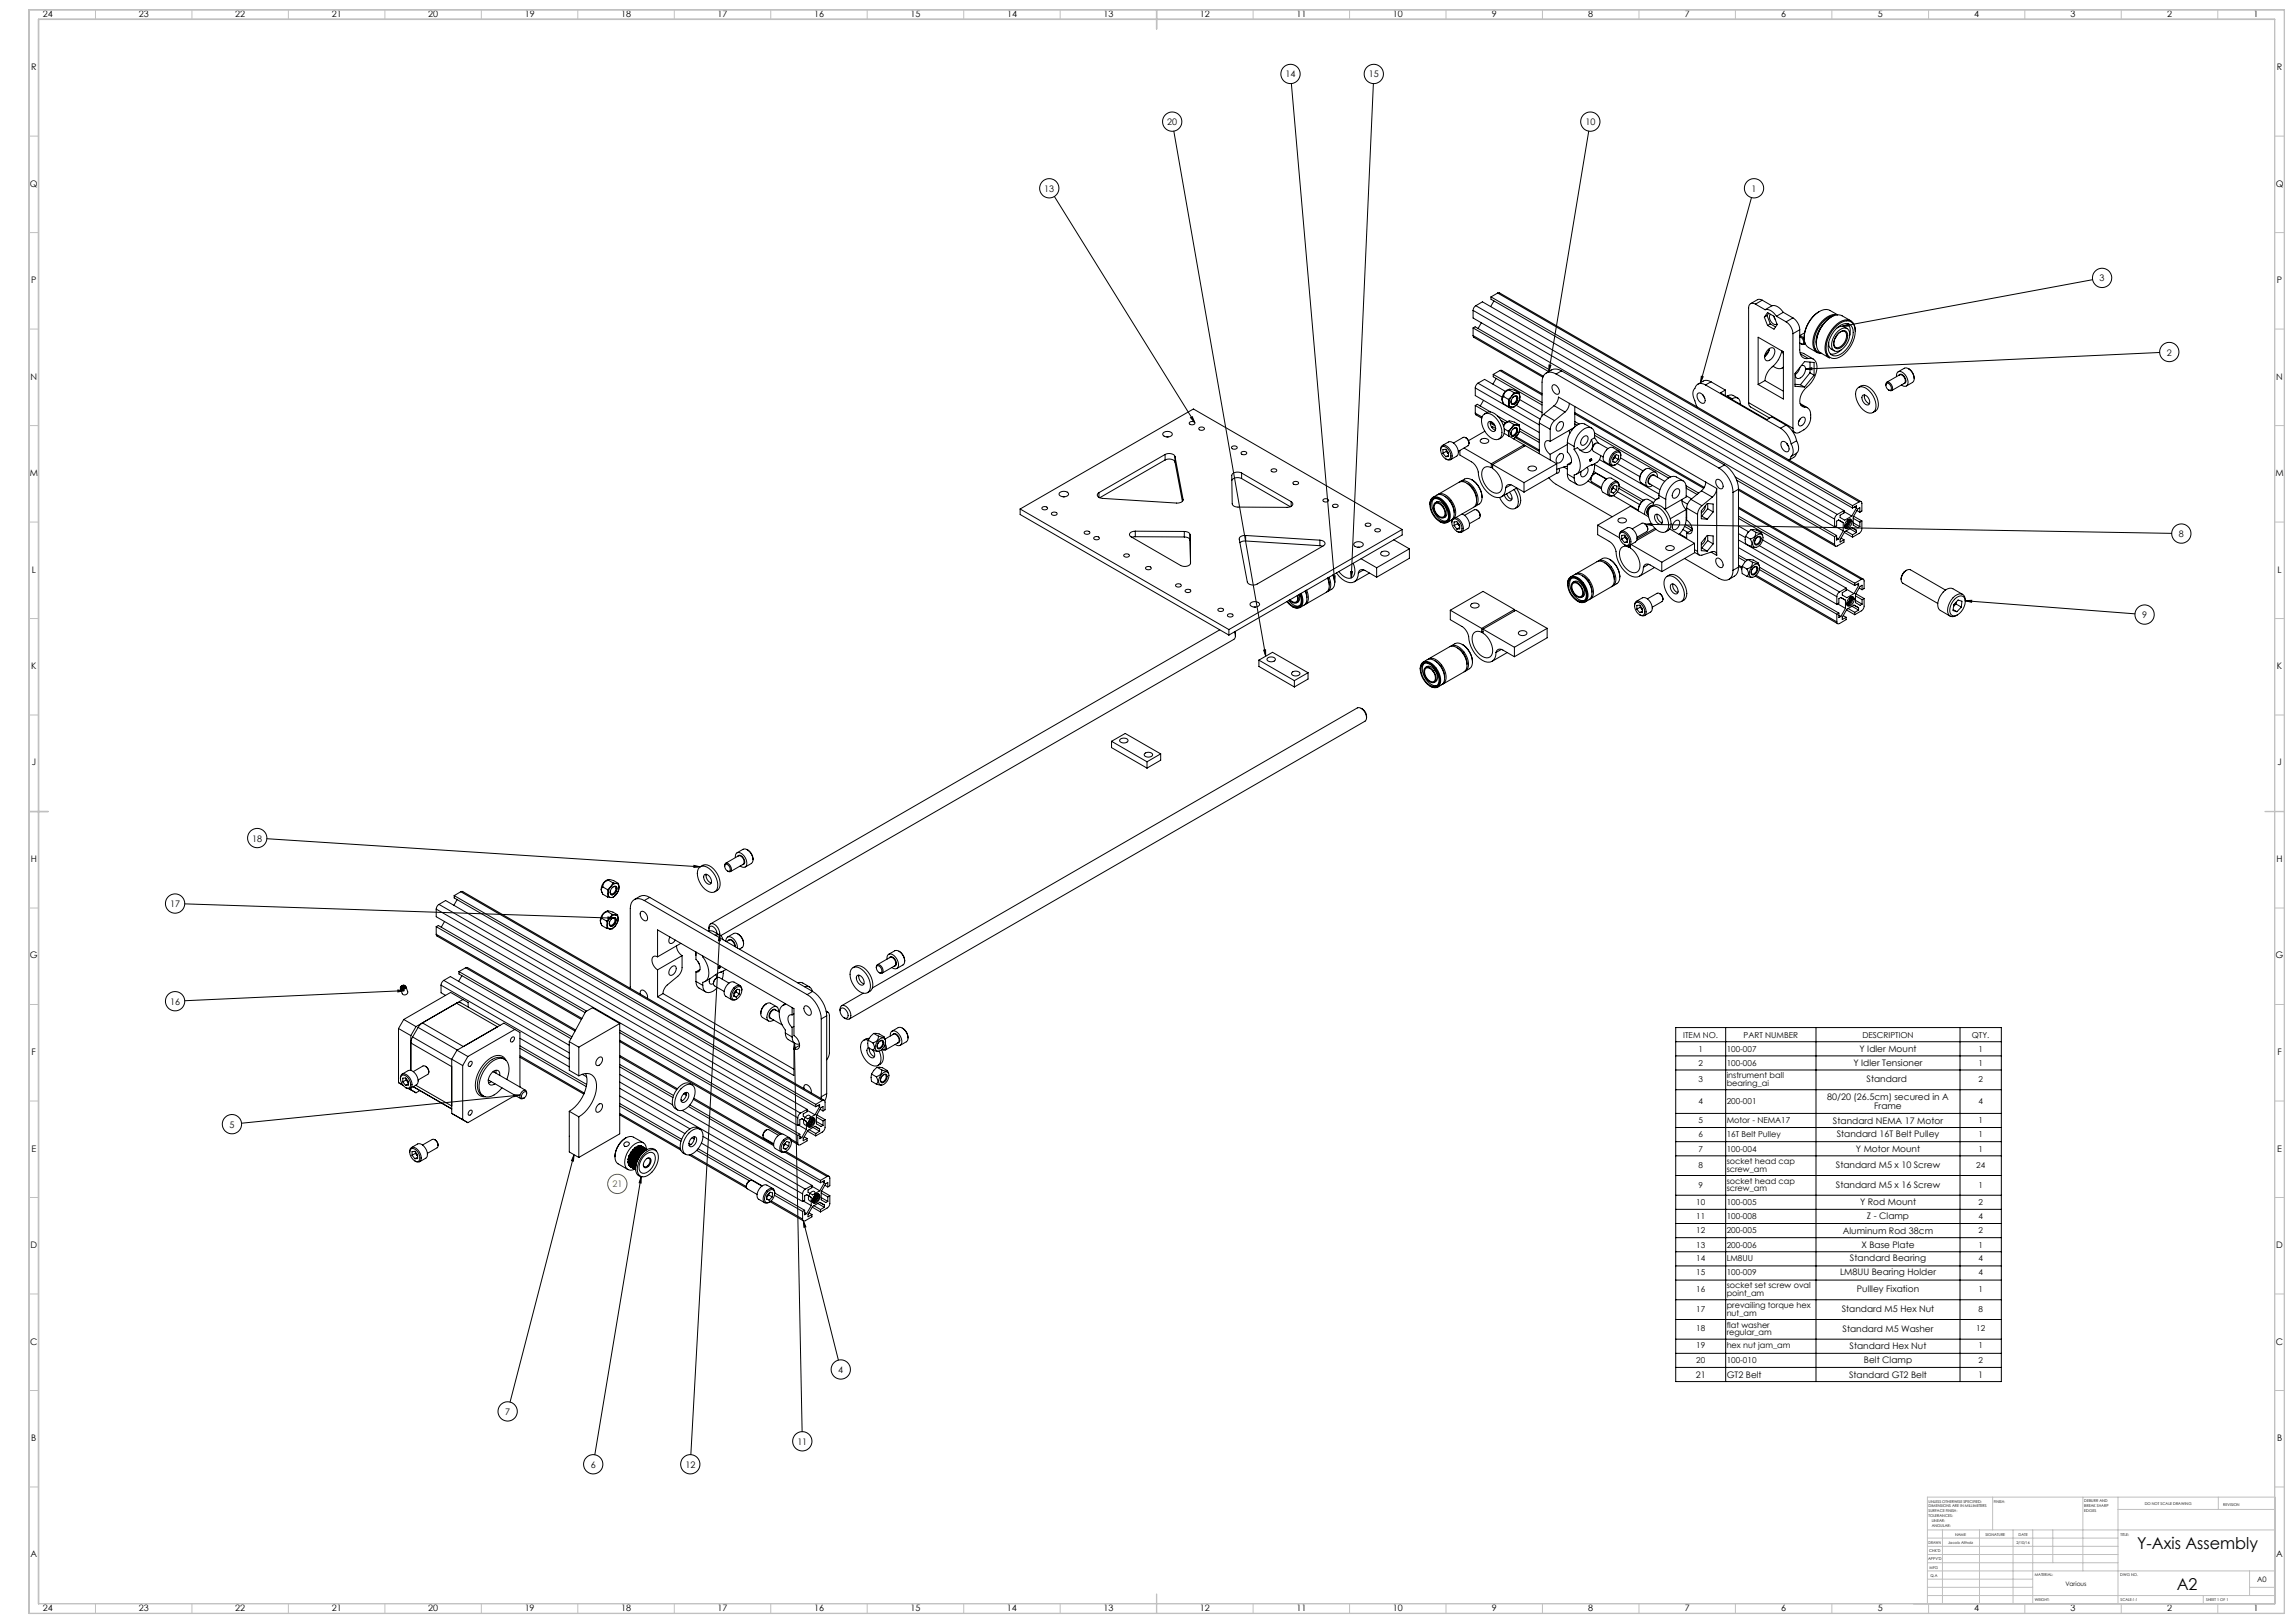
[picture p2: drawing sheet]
<svg xmlns="http://www.w3.org/2000/svg" width="1189mm" height="841mm" viewBox="0 0 1189 841" stroke-linecap="round" stroke-linejoin="round" font-family="sans-serif">
<defs><g id="words">
<g font-size="8.5">
<text x="1108" y="803">Y-Axis Assembly</text>
<text x="1128" y="824">A2</text>
</g>
<g font-size="4.7">
<text x="22" y="9">24</text>
<text x="72" y="9">23</text>
<text x="122" y="9">22</text>
<text x="172" y="9">21</text>
<text x="222" y="9">20</text>
<text x="272" y="9">19</text>
<text x="322" y="9">18</text>
<text x="372" y="9">17</text>
<text x="422" y="9">16</text>
<text x="472" y="9">15</text>
<text x="522" y="9">14</text>
<text x="572" y="9">13</text>
<text x="622" y="9">12</text>
<text x="672" y="9">11</text>
<text x="722" y="9">10</text>
<text x="773" y="9">9</text>
<text x="823" y="9">8</text>
<text x="873" y="9">7</text>
<text x="923" y="9">6</text>
<text x="973" y="9">5</text>
<text x="1023" y="9">4</text>
<text x="1073" y="9">3</text>
<text x="1123" y="9">2</text>
<text x="1168" y="9">1</text>
<text x="16" y="36">R</text>
<text x="666" y="40">14</text>
<text x="709" y="40">15</text>
<text x="1180" y="36">R</text>
<text x="605" y="65">20</text>
<text x="822" y="65">10</text>
<text x="16" y="97">Q</text>
<text x="541" y="99">13</text>
<text x="908" y="99">1</text>
<text x="1179" y="97">Q</text>
<text x="16" y="147">P</text>
<text x="1088" y="146">3</text>
<text x="1180" y="147">P</text>
<text x="1123" y="184">2</text>
<text x="16" y="197">N</text>
<text x="1180" y="197">N</text>
<text x="15" y="247">M</text>
<text x="1179" y="247">M</text>
<text x="1129" y="278">8</text>
<text x="16" y="297">L</text>
<text x="1180" y="297">L</text>
<text x="1110" y="320">9</text>
<text x="16" y="347">K</text>
<text x="1180" y="347">K</text>
<text x="16" y="397">J</text>
<text x="1180" y="397">J</text>
<text x="131" y="436">18</text>
<text x="16" y="447">H</text>
<text x="1180" y="447">H</text>
<text x="88" y="470">17</text>
<text x="16" y="497">G</text>
<text x="1179" y="497">G</text>
<text x="88" y="521">16</text>
<text x="964" y="545">Y Idler Mount</text>
<text x="16" y="547">F</text>
<text x="1180" y="547">F</text>
<text x="961" y="552">Y Idler Tensioner</text>
<text x="967" y="561">Standard</text>
<text x="947" y="570">80/20 (26.5cm) secured in A</text>
<text x="971" y="575">Frame</text>
<text x="119" y="584">5</text>
<text x="950" y="582">Standard NEMA 17 Motor</text>
<text x="952" y="589">Standard 16T Belt Pulley</text>
<text x="16" y="597">E</text>
<text x="962" y="597">Y Motor Mount</text>
<text x="1180" y="597">E</text>
<text x="952" y="605">Standard M5 x 10 Screw</text>
<text x="952" y="615">Standard M5 x 16 Screw</text>
<text x="964" y="625">Y Rod Mount</text>
<text x="968" y="632">Z - Clamp</text>
<text x="955" y="639">Aluminum Rod 38cm</text>
<text x="16" y="647">D</text>
<text x="965" y="647">X Base Plate</text>
<text x="1180" y="647">D</text>
<text x="959" y="654">Standard Bearing</text>
<text x="954" y="661">LM8UU Bearing Holder</text>
<text x="962" y="670">Pullley Fixation</text>
<text x="955" y="680">Standard M5 Hex Nut</text>
<text x="955" y="690">Standard M5 Washer</text>
<text x="16" y="697">C</text>
<text x="959" y="699">Standard Hex Nut</text>
<text x="1180" y="697">C</text>
<text x="966" y="706">Belt Clamp</text>
<text x="435" y="711">4</text>
<text x="879" y="714">21</text>
<text x="895" y="714">GT2 Belt</text>
<text x="958" y="714">Standard GT2 Belt</text>
<text x="1025" y="714">1</text>
<text x="262" y="733">7</text>
<text x="16" y="747">B</text>
<text x="413" y="749">11</text>
<text x="1180" y="747">B</text>
<text x="306" y="761">6</text>
<text x="355" y="761">12</text>
<text x="16" y="807">A</text>
<text x="1180" y="807">A</text>
<text x="22" y="835">24</text>
<text x="72" y="835">23</text>
<text x="122" y="835">22</text>
<text x="172" y="835">21</text>
<text x="222" y="835">20</text>
<text x="272" y="835">19</text>
<text x="322" y="835">18</text>
<text x="372" y="835">17</text>
<text x="422" y="835">16</text>
<text x="472" y="835">15</text>
<text x="522" y="835">14</text>
<text x="572" y="835">13</text>
<text x="622" y="835">12</text>
<text x="672" y="835">11</text>
<text x="722" y="835">10</text>
<text x="773" y="835">9</text>
<text x="823" y="835">8</text>
<text x="873" y="835">7</text>
<text x="923" y="835">6</text>
<text x="973" y="835">5</text>
<text x="1023" y="835">4</text>
<text x="1073" y="835">3</text>
<text x="1123" y="835">2</text>
<text x="1168" y="835">1</text>
</g>
<text font-size="4.7" fill="#808000" x="317" y="615">21</text>
<g font-size="4.2">
<text x="872" y="538">ITEM NO.</text>
<text x="904" y="538">PART NUMBER</text>
<text x="965" y="538">DESCRIPTION</text>
<text x="1022" y="538">QTY.</text>
<text x="880" y="545">1</text>
<text x="895" y="545">100-007</text>
<text x="1025" y="545">1</text>
<text x="880" y="552">2</text>
<text x="895" y="552">100-006</text>
<text x="1025" y="552">1</text>
<text x="880" y="561">3</text>
<text x="895" y="559">instrument ball</text>
<text x="895" y="563">bearing_ai</text>
<text x="1025" y="561">2</text>
<text x="880" y="572">4</text>
<text x="895" y="572">200-001</text>
<text x="1025" y="572">4</text>
<text x="880" y="582">5</text>
<text x="895" y="582">Motor - NEMA17</text>
<text x="1025" y="582">1</text>
<text x="880" y="589">6</text>
<text x="895" y="589">16T Belt Pulley</text>
<text x="1025" y="589">1</text>
<text x="880" y="597">7</text>
<text x="895" y="597">100-004</text>
<text x="1025" y="597">1</text>
<text x="880" y="605">8</text>
<text x="895" y="603">socket head cap</text>
<text x="1024" y="605">24</text>
<text x="895" y="607">screw_am</text>
<text x="880" y="615">9</text>
<text x="895" y="613">socket head cap</text>
<text x="895" y="617">screw_am</text>
<text x="1025" y="615">1</text>
<text x="879" y="625">10</text>
<text x="895" y="625">100-005</text>
<text x="1025" y="625">2</text>
<text x="879" y="631">11</text>
<text x="895" y="631">100-008</text>
<text x="1025" y="631">4</text>
<text x="879" y="639">12</text>
<text x="895" y="639">200-005</text>
<text x="1025" y="639">2</text>
<text x="879" y="646">13</text>
<text x="895" y="646">200-006</text>
<text x="1025" y="646">1</text>
<text x="879" y="653">14</text>
<text x="895" y="653">LM8UU</text>
<text x="1025" y="653">4</text>
<text x="879" y="661">15</text>
<text x="895" y="661">100-009</text>
<text x="1025" y="661">4</text>
<text x="879" y="670">16</text>
<text x="895" y="667">socket set screw oval</text>
<text x="895" y="672">point_am</text>
<text x="1025" y="670">1</text>
<text x="895" y="678">prevailing torque hex</text>
<text x="879" y="680">17</text>
<text x="895" y="682">nut_am</text>
<text x="1025" y="680">8</text>
<text x="879" y="690">18</text>
<text x="895" y="688">flat washer</text>
<text x="1024" y="690">12</text>
<text x="895" y="692">regular_am</text>
<text x="879" y="699">19</text>
<text x="895" y="699">hex nut jam_am</text>
<text x="1025" y="699">1</text>
<text x="879" y="706">20</text>
<text x="895" y="706">100-010</text>
<text x="1025" y="706">2</text>
</g>
<text font-size="3.9" x="1170" y="820">A0</text>
<text font-size="3.2" x="1070" y="822">Various</text>
<g font-size="2">
<text x="1000" y="779">UNLESS OTHERWISE SPECIFIED:</text>
<text x="1033" y="779">FINISH:</text>
<text x="1080" y="778">DEBURR AND</text>
<text x="1112" y="780">DO NOT SCALE DRAWING</text>
<text x="1000" y="781">DIMENSIONS ARE IN MILLIMETERS</text>
<text x="1000" y="784">SURFACE FINISH:</text>
<text x="1080" y="781">BREAK SHARP</text>
<text x="1080" y="783">EDGES</text>
<text x="1152" y="780">REVISION</text>
<text x="1000" y="786">TOLERANCES:</text>
<text x="1001" y="789">LINEAR:</text>
<text x="1001" y="791">ANGULAR:</text>
<text x="1013" y="796">NAME</text>
<text x="1029" y="796">SIGNATURE</text>
<text x="1046" y="796">DATE</text>
<text x="1099" y="796">TITLE:</text>
<text x="1000" y="800">DRAWN</text>
<text x="1010" y="800">Jacob Altholz</text>
<text x="1045" y="800">2/10/16</text>
<text x="999" y="808">APPV'D</text>
<text x="1000" y="804">CHK'D</text>
<text x="1000" y="813">MFG</text>
<text x="1001" y="817">Q.A</text>
<text x="1055" y="817">MATERIAL:</text>
<text x="1099" y="817">DWG NO.</text>
<text x="1055" y="830">WEIGHT:</text>
<text x="1099" y="830">SCALE:1:1</text>
<text x="1143" y="830">SHEET 1 OF 1</text>
</g>
</g></defs>
<g fill="none" stroke="#000" stroke-width=".52">
<path d="M669 43l23 259M712 43l-12 256M608 68l48 272M823 68l-20 124M546 102l73 117M908 102l-27 96M765 158l-1 3M765 158l187 109M765 158l3-2 188 109M773 154l187 108M773 154v1l187 108M774 156l-1 3"/>
<path d="M776 152h1l188 108M776 152l188 108M776 152l-3 2M910 158a2.1 2.1 0 0 0-3-1 2.1 2.1 0 0 0-1 3v49M910 158l5 2M913 156l-2-1-4 2M913 156l-3 2M913 156l5 2M918 158a6 6 0 0 1 6 4M918 158l-3 2M1085 145l-130 24M764 174v1l36 20"/>
<path d="M764 161l187 108M764 161v4l187 108M764 170v4M764 170l39 23M764 170l1-1 39 23M764 174l36 21M768 167l-2 3M911 175l13 7v25l-13-8zM914 164l2 5M915 160a6 6 0 0 1 6 4M916 164h-2M916 164l2 4"/>
<path d="M917 162l-1 2M918 168l2 1M918 168l-2 1M918 163a3 3 0 0 0 0 3 3 3 0 0 0 3 2M919 164l1 2M919 164l2 4-2 3-3-2M919 164l-3-2-2 2M921 164l5 3M924 162l-3 2M924 162l5 3M926 167a8 8 0 0 1 3 6M929 165a8 8 0 0 1 4 6"/>
<path d="M929 173v49M929 165l-3 2M933 175a2.2 2.2 0 0 1 1 3h-1M933 174h1l1 2M933 171v10a4 4 0 0 0 4 5M933 171l-4 2M935 172l-2 2M935 178h-2M936 178h-1M943 162a17 17 0 0 0-8 13M945 168a13 13 0 0 0-4 11M948 177v3l3 2"/>
<path d="M949 164a17 17 0 0 0-8 14M951 163a15 15 0 0 0-10 18l1 1 2 1M952 171l1-2a4 4 0 0 1 6-1 4 4 0 0 1 1 6 12 12 0 0 1-10 10 6 6 0 0 1-1-9zM952 169a5 5 0 0 1 9 0 15 15 0 0 1-10 17 5 5 0 0 1-4-7l1-6zM952 174l-1 1M952 170l3-1 2 1M953 172a3 3 0 0 1 4-2 3 3 0 0 1 2 5 8 8 0 0 1-8 7 7 7 0 0 1 2-10zM953 173a2.3 2.3 0 0 1 3-1 2.3 2.3 0 0 1 1 3 5 5 0 0 1-6 5 5 5 0 0 1 2-7zM953 172a2.6 2.6 0 0 1 4 0 2.6 2.6 0 0 1 1 3 6 6 0 0 1-7 5 6 6 0 0 1 2-8zM955 169l3-1v1zM958 168l1 2v4M959 166a9 9 0 0 0-7-3 15 15 0 0 0-10 18l2 2 4 2a9 9 0 0 1-1-11 12 12 0 0 1 12-8 5 5 0 0 1 3 5"/>
<path d="M766 199l-1 2M766 199l3-2 11 6M766 199l13 7M774 194l25 15M774 194v1l25 15M775 196l-1 3M777 192h1l21 12M777 192l-3 2M777 192l22 13M803 189h1l-1 3zM805 200a2.9 2.9 0 0 1 3 1 2.9 2.9 0 0 1 0 3 3 3 0 0 1-3-4zM807 194a4 4 0 0 0-6-1 4 4 0 0 0-2 5v18"/>
<path d="M807 194l84 49M809 192a6 6 0 0 0-8 1M809 192l-2 2M809 192l85 49M882 195h1l-2 3zM884 199a4 4 0 0 0-6 3 11 11 0 0 0 2 9M884 199l39 23M887 198l-2-1a6 6 0 0 0-5 2M887 198l-3 1M887 198l7 4M915 197l-4 2M915 197l9 6"/>
<path d="M915 183v1M916 181a1.9 1.9 0 0 1 3-1 1.9 1.9 0 0 1 1 3l-2 3a1.9 1.9 0 0 1-3 0v-2zM917 182l-2 2M917 181v2l-2 2M919 190h1a4 4 0 0 0 4 0M922 186h.1M924 183v-1a20 20 0 0 1-8 10l-1 5M924 190v1M930 199h3M933 190l-1 3-1 1M933 183h2l5 3M933 183l4 3"/>
<path d="M933 199l2 2M934 189a2.3 2.3 0 0 1 2 2 2.3 2.3 0 0 1-1 2l-1 2a2 2 0 0 1-3 1 2 2 0 0 1 0-3M936 191h3v1zM937 186a4 4 0 0 1 4 1 4 4 0 0 1 1 5 20 20 0 0 1-8 11l-1 4a3 3 0 0 0 2 4M938 188v5M938 193l-5 6M938 193l2 1M940 194v-6l-5-1-5 7v6l5 1M940 194l-5 7M942 183l-5-3a9 9 0 0 1 0-11 12 12 0 0 1 11-8l4 2a11 11 0 0 0-11 8 9 9 0 0 0 1 12h2M951 180h.1M954 181l-3 2h-2"/>
<path d="M977 200l1-1a2.5 2.5 0 0 1 3 0 2.5 2.5 0 0 1-1 3h-1M978 199a2.1 2.1 0 0 1 2 1 2.1 2.1 0 0 1-1 2l-1-1-1-1zM978 198l7-4a2.9 2.9 0 0 1 2 5l-7 3M983 195a2 2 0 0 1 1-3 2 2 0 0 1 3 1 4 4 0 0 1 0 7h-2M984 193l3-2a5 5 0 0 1 4 7l-3 2M984 194a2.5 2.5 0 0 1 3 1 2.5 2.5 0 0 1 1 2l-1 2M989 191l2 2 1 3M1119 183l-183 8M616 219a1.3 1.3 0 0 1 2-1 1.3 1.3 0 0 1 1 2h-2zM617 216h1l1 3zM765 214v1l3 2M765 201v4l33 19"/>
<path d="M765 210v4M765 210l6 4M765 210l1-1 7 4M765 201l33 19M765 214l3 2M769 215a5 5 0 0 1 8 3 7 7 0 0 1 0 10 9 9 0 0 1-9-11zM769 207l-2 3M769 215a6 6 0 0 1 9 3 6 6 0 0 1-1 9M771 219a3 3 0 0 1 4 1 3 3 0 0 1 0 3 3 3 0 0 1-4-4zM772 219l3 2M772 219l2 1M772 218l1 3 2 2"/>
<path d="M776 216l5 2M778 218l2 1M779 206v1v2l3 2M779 206l3 1M782 207v2M782 211h2M782 209v1l2 1M782 209v2M782 218l-2 2-1 1M782 218l3 1 2 1M782 218l3 2M782 202a3 3 0 0 0-3 4"/>
<path d="M782 202h3l3 2M782 202l3 1M782 218l-1 1-2 2M783 202a5 5 0 0 0-4 6M784 205l-2 2M784 205l-2 4M784 206l1-1a2 2 0 0 1 1 3 2 2 0 0 1-3 1v-2M784 206l2-1a2.3 2.3 0 0 1 0 3 2.3 2.3 0 0 1-3 1v-1zM785 220h1M785 220l-2 2M785 203l1 1M785 203l-1 2"/>
<path d="M786 210l12 7M786 205a2.9 2.9 0 0 1-2 4M786 204l-2 1M786 204h1l1 2M786 209l-2 2M786 209l-1 2h-1M788 204v2M788 204h-2M788 207l11 7M788 206l-2 3M798 219l5 3M798 219v16"/>
<path d="M800 215l-2 2v2M800 215l6 3M805 210l-5 5M805 210l6 3M806 218l-2 2-1 2M808 219l1-1a2.8 2.8 0 0 1 1 4 2.8 2.8 0 0 1-3 1 2.6 2.6 0 0 1 1-4zM811 213l-5 5M813 209v2l-2 2M813 209l-5-3-1 2-2 2M813 209l77 44M816 214l67 39M816 211v10"/>
<path d="M816 218l2 2M816 220h1M880 204a3 3 0 0 1 3 1 3 3 0 0 1 0 4 4 4 0 0 1-3-5zM883 205l1 1M894 202l-2 2 24 13 2-1 8 4M894 202v3M895 205h2l4 1M895 205h.1M895 205l3 2M898 207a2.6 2.6 0 0 1 3-1 2.6 2.6 0 0 1 1 3M898 207h-1M906 209l1 2 10 6"/>
<path d="M906 209l23 13M932 218h.1M933 209l4 2M933 217l-1 1M933 217l2-1a2.6 2.6 0 0 1 0 3 2.6 2.6 0 0 1-2 2l-1-2zM933 210l2 1M935 211a4 4 0 0 1 3 6 9 9 0 0 1-7 7h-1l-1-2M963 201a6 6 0 0 1 8 4 6 6 0 0 1-1 9 9 9 0 0 1-7-13zM963 201a5 5 0 0 1 8 2 7 7 0 0 1 1 10l-1 1M966 205a3 3 0 0 1 3 1 3 3 0 0 1-1 4 3 3 0 0 1-2-5zM966 205l1 2 2 2M603 224a2.6 2.6 0 0 1 3-1 2.6 2.6 0 0 1 1 3 2.6 2.6 0 0 1-2 1 2.6 2.6 0 0 1-2-3z"/>
<path d="M604 235a4 4 0 0 1 5 2M604 238a4 4 0 0 1 5 1M604 235l-34 20M604 235v3M604 238l-34 20M605 226h.1M609 237l4 22M609 237v2M609 239l4 21M621 222a1.5 1.5 0 0 1 2-1 1.5 1.5 0 0 1 1 1 1.5 1.5 0 0 1-1 1 1.5 1.5 0 0 1-2-1zM638 232a1.6 1.6 0 0 1 2-1 1.6 1.6 0 0 1 1 1 1.5 1.5 0 0 1-1 1 1.5 1.5 0 0 1-2-1zM643 234a1.3 1.3 0 0 1 2 0 1.3 1.3 0 0 1 1 1l-2 1z"/>
<path d="M747 233a2.1 2.1 0 0 1 1-2 2.1 2.1 0 0 1 3 1l2 3a2.1 2.1 0 0 1-1 3 2.1 2.1 0 0 1-3 0M747 232a4 4 0 0 1 5 5 2.3 2.3 0 0 1-2 1 2.3 2.3 0 0 1-2-2l-1-3zM748 231l3-2a5 5 0 0 1 4 7l-3 2M748 235v-2h1l2 2v2h-2M748 235l1 2M750 234v-1v2M750 234l-2 1M750 234v1M750 235h1zM751 236l-2 1M753 230l6-3h1l1 3M757 233v3l6 3a10 10 0 0 1 4 9 12 12 0 0 0 10 10 4 4 0 0 0 3-5"/>
<path d="M759 232l14 8M760 227l1 1v2M761 230v1l-5 3M767 228a2.3 2.3 0 0 1 3-1 2.3 2.3 0 0 1 1 2 2.3 2.3 0 0 1-2 1 2.3 2.3 0 0 1-2-2zM770 223l-9 5M773 221h1l1 1M780 225l10 6M780 222l2 1M782 223v2M782 225v1zM783 222l-1 1M783 222l-1 3"/>
<path d="M784 222h1a2 2 0 0 1 1 2 2 2 0 0 1-3 1v-1M784 222h1a2.5 2.5 0 0 1 1 3 2.5 2.5 0 0 1-2 1l-1-1zM785 227l13 7M786 226l12 7M786 222a2.9 2.9 0 0 1-2 4M786 220l-3 2M786 220l1 1 1 1M786 226l-2 1M786 226l-1 1M787 220l1 2M787 220h-1M788 223l10 6"/>
<path d="M788 222l-2 4M788 222l10 6M790 231h.1M790 231l-17 9M803 229a1.8 1.8 0 0 0-2-1 1.8 1.8 0 0 0 0 2l1 4 1 1M803 222v7M803 235v3M808 236l1-1a2.8 2.8 0 0 1 1 3 2.8 2.8 0 0 1-3 2 2.6 2.6 0 0 1 1-4zM812 229v5a4 4 0 0 1 1 7h-1M812 229l4 2M812 230l-9 5M813 223l1 2"/>
<path d="M814 222l1 1M814 240l-2 1M816 222l-13 7M816 233a11 11 0 0 1 2 12l-2 1v2M816 231v2M820 227a1.7 1.7 0 0 1 3-1 3 3 0 0 1-3 5l-1-2zM824 238v1zM824 238h1l-1 1M825 228l-2 4a4 4 0 0 1-4 1M825 228a4 4 0 0 1 0 5 4 4 0 0 1-6 0l-1-1-2 1M825 222l-4-2a8 8 0 0 0-9 8v1M826 224l40 23"/>
<path d="M826 227v-2a3 3 0 0 0-2-4 3 3 0 0 0-4 2l-3 4-1 4M826 227l2 2M826 227l-1 1M826 226l39 22M827 230l-1 1-1 2M829 238l31 18M830 236v1a5 5 0 0 1-5 4M833 232l-5-2a2.9 2.9 0 0 0-2 4l5 3M836 239l1 1M836 238h.1M836 235a2.1 2.1 0 0 1 4 0 2.1 2.1 0 0 1 0 3l-2 2a2.1 2.1 0 0 1-3 1 2.1 2.1 0 0 1 0-4zM837 237v-1l-1 2"/>
<path d="M837 237l2 1M837 237l-1 1M839 238v-2h-1l-2 1v2l1 1M839 238l-2 2M839 234l-3-2a5 5 0 0 0-4 7l3 2M840 237l12 7M840 236a2.1 2.1 0 0 0-1-3 2.1 2.1 0 0 0-3 2l-2 3a2.1 2.1 0 0 0 1 3 2.1 2.1 0 0 0 2 0M923 222a13 13 0 0 1 5 8M924 229a3 3 0 0 1 3 2 3 3 0 0 1-1 3 4 4 0 0 1-2-5zM926 220a13 13 0 0 1 5 8M926 220l-3 2M926 230l1 1"/>
<path d="M926 230h.1M928 230a5 5 0 0 1 0 7M928 237l-1 1M929 223l1 1M931 228a5 5 0 0 1 0 7M931 235l-1 1-3 2M931 228l-3 2M931 235l-3 2M549 255a2.6 2.6 0 0 1 3-1 2.6 2.6 0 0 1 2 3 2.6 2.6 0 0 1-3 1 2.6 2.6 0 0 1-2-3zM551 257h1M570 255a1.7 1.7 0 0 0-1 3 1.7 1.7 0 0 0 2 0l39 3a2.6 2.6 0 0 0 3-2M570 255v3"/>
<path d="M613 259h.1M644 245a4 4 0 0 0-6 1l1 15a2.6 2.6 0 0 0 3 2h26l2-2-1-1M644 248a4 4 0 0 0-6 1M644 245l25 15M644 245v3M644 248l25 15M659 243a1.6 1.6 0 0 1 1 0 1.6 1.6 0 0 1 2 1 1.6 1.6 0 0 1-2 1 1.6 1.6 0 0 1-1-2zM669 260v2M670 250a1.6 1.6 0 0 1 2-1 1.6 1.6 0 0 1 1 2 1.6 1.6 0 0 1-2 0 1.6 1.6 0 0 1-1-1zM686 259a1.5 1.5 0 0 1 1-1 1.5 1.5 0 0 1 2 2 1.5 1.5 0 0 1-2 0 1.5 1.5 0 0 1-1-1zM742 259a6 6 0 0 1 8 3l1 3a4 4 0 0 1-1 5 4 4 0 0 1-5 0 9 9 0 0 1-3-11zM743 258a5 5 0 0 1 8 2 7 7 0 0 1 1 10l-2 1"/>
<path d="M743 259a7 7 0 0 1 8 6 3 3 0 0 1-1 5 3 3 0 0 1-5-1 9 9 0 0 1-3-10zM743 258a8 8 0 0 0 7 12M745 256a6 6 0 0 1 8 5 7 7 0 0 1 0 9l-1 1M745 256l11-6a8 8 0 0 1 9 7v3v2l-12 7M749 257a10 10 0 0 1 5 9M757 250a6 6 0 0 1 8 4 6 6 0 0 1-1 9M757 249a5 5 0 0 1 9 2 7 7 0 0 1 1 10l-2 1M760 250a10 10 0 0 1 5 9M763 249a11 11 0 0 1 5 9M773 240v2M774 241v2a9 9 0 0 1 3 12 7 7 0 0 1-8-5l-1-3a4 4 0 0 1 1-4 4 4 0 0 1 4-1M774 241l16 9"/>
<path d="M774 242h-1M780 253a2.1 2.1 0 0 1 4-1l6 3M781 256l1 2 2 1M782 255l2 2-1 2h-2l-1-2M783 251l-3 2M785 254a8 8 0 0 1 1 9 6 6 0 0 1-8-4l-1-1M786 253a8 8 0 0 1 1 10h-2M786 253l-8 4M790 250v5M792 242a2.3 2.3 0 0 1 3-1 2.3 2.3 0 0 1 1 2 2.3 2.3 0 0 1-2 1 2.3 2.3 0 0 1-2-2zM803 248l4 3 29 17M807 245l-17 10"/>
<path d="M807 240l-17 10M807 240v5M807 240l-16-9-17 10M808 243v2h-1M811 242l1 1M812 246l2 3 3 2M812 242l-5 1M812 241v5M812 246l4 2M819 244l-2 2M823 242a3 3 0 0 1-3 5l-1-1 1-2M823 249l7 4"/>
<path d="M825 247a6 6 0 0 1-8 4l-1-3M825 241h.1M825 241l-6 3M826 245v1l-1 1v2M826 244l7 4M826 240v3l-1 4M826 241l32 18M833 248l-5-3a2.9 2.9 0 0 0-3 5l5 3M835 255l1 1M835 254h.1M836 251a2.1 2.1 0 0 1 3-1 2.1 2.1 0 0 1 0 4l-1 2a2.1 2.1 0 0 1-4 1 2.1 2.1 0 0 1 0-4zM836 253v-1l-1 2"/>
<path d="M836 253l2 1M836 253l-1 1M836 257l13 7M836 257a2 2 0 0 1-2 0 2 2 0 0 1-1-3 4 4 0 0 1 6-4v2l13 7M837 257h-1M838 254v-2l-1-1-2 2v2l1 1M838 254l-2 2M838 240l12 7M838 255l12 6M838 250l-3-2a5 5 0 0 0-4 7l3 2M839 253l12 7M850 248v2l4 2"/>
<path d="M852 259l-2 3-1 2M852 259h.1M853 243l-3 3v2M858 247a2.7 2.7 0 0 0-3 0 2.7 2.7 0 0 0-1 3l1 1M858 245l-3-2a5 5 0 0 0-5 5M859 247a2.2 2.2 0 0 0-1-3 2.2 2.2 0 0 0-3 2l-2 3a2.1 2.1 0 0 0 1 3 2.1 2.1 0 0 0 3 0M860 257v1a4 4 0 0 0-3 4 2.9 2.9 0 0 0-3 2 2.9 2.9 0 0 0 0 3M860 258l-1 1M860 257l3 2M863 249l-6-3a2.9 2.9 0 0 0-2 5l5 3M863 259a9 9 0 0 1 9-10 3 3 0 0 1 2 4v5l-11 6M863 259v5"/>
<path d="M868 254a1.7 1.7 0 0 1 2 0 3 3 0 0 1-3 4v-1zM872 260l3 1M872 259v2l2 3M872 249l-3-2a8 8 0 0 0-9 8v2M874 252l6 3M874 257l3 2M874 253l6 3M876 259l-1 2-1 2M876 259l6 3M882 254l-6 5M882 254l6 4M884 250l-1 2-1 2"/>
<path d="M888 258l-6 4M890 249a2.7 2.7 0 0 1 3 1 2.7 2.7 0 0 1-1 3h-1l-1-2zM890 253l-1 2-1 3M890 253v35M891 243a16 16 0 0 1 7 12M894 241a16 16 0 0 1 7 13M894 241l-3 2M898 255v41M899 247l53 31M900 249l51 29M901 254l50 29M901 254l-3 1"/>
<path d="M901 254v40M901 253l50 29M529 264v3l108 62M529 264l108 62M529 264l90-52 108 62M540 263a1.5 1.5 0 0 1 2-1 1.5 1.5 0 0 1 1 2 1.5 1.5 0 0 1-2 0 1.5 1.5 0 0 1-1-1zM545 266a1.3 1.3 0 0 1 2-1 1.3 1.3 0 0 1 1 2h-3zM562 276a1.3 1.3 0 0 1 2-1 1.3 1.3 0 0 1 0 2h-2zM567 279a1.3 1.3 0 0 1 2-1 1.3 1.3 0 0 1 0 1h-2zM588 275l-2 1-1 1 1 1 26 15a4 4 0 0 0 5-1v-15M588 278h-1M588 275h26"/>
<path d="M588 275v3M588 278h26M614 275a2.6 2.6 0 0 1 3 2M614 278a2.6 2.6 0 0 1 3 2M614 275v3M617 277v3M617 280v12M646 277a2.6 2.6 0 0 0-4 2l5 23a4 4 0 0 0 5 1l34-20a1.7 1.7 0 0 0 0-2 1.7 1.7 0 0 0-2-1M646 277l38 3M646 277v3M684 280v3M691 262a1.3 1.3 0 0 1 1-1 1.3 1.3 0 0 1 1 2h-1z"/>
<path d="M708 272a1.3 1.3 0 0 1 1-1 1.3 1.3 0 0 1 1 2h-2zM713 274a1.3 1.3 0 0 1 1 0 1.3 1.3 0 0 1 1 1h-2zM722 280l8 4M727 274v3l-90 52M727 274l-90 52M741 261a3 3 0 0 1 2-3 3 3 0 0 1 4 1 10 10 0 0 1 4 11 4 4 0 0 1-5 0M744 261a5 5 0 0 1 5 7 5 5 0 0 1-5-7zM744 260a4 4 0 0 1 6 4v3l-2 1M744 261a4 4 0 0 1 4 2 4 4 0 0 1 0 5 5 5 0 0 1-4-7zM753 269a4 4 0 0 1 5 6 2.2 2.2 0 0 1-3 1 2.2 2.2 0 0 1-1-2l-1-2zM754 272v-2h1l2 2v2h-2M754 272l1 2"/>
<path d="M755 268a6 6 0 0 1 3 7l-1 1-2-1M755 271l1 1M755 271l-1 1M756 272l1 1M757 273l-2 1M758 266a5 5 0 0 1 3 8l-3 2M759 267l6-3 1 1 1 2M765 264l2 2v1M767 267v1l-5 3M828 272v5l6 4a10 10 0 0 1 4 8 13 13 0 0 0 11 10 4 4 0 0 0 3-5M828 272l11 7M839 269a2.3 2.3 0 0 1 2-1 2.3 2.3 0 0 1 2 2 2.3 2.3 0 0 1-3 1 2.3 2.3 0 0 1-1-2z"/>
<path d="M839 278a2.1 2.1 0 0 1 2-3 2.1 2.1 0 0 1 2 1l2 4a2.1 2.1 0 0 1 0 2 2.1 2.1 0 0 1-3 0M840 276a4 4 0 0 1 5 6 2.3 2.3 0 0 1-3 1 2.3 2.3 0 0 1-2-2l-1-3zM840 275l3-1a5 5 0 0 1 5 7l-4 2v1M841 279v-2h1l1 2v2h-1M841 279l1 2M842 278h.1M842 278l-1 1M842 278l1 1M843 279v1M846 274l6-3 1 1 1 2M852 271l2 2v1M853 272l3-1v1z"/>
<path d="M853 272l273 4M854 274v1l-5 3M854 268l-9-6-17 10M856 263a7 7 0 0 1 8 5l1 3a4 4 0 0 1-1 4 4 4 0 0 1-5 0 10 10 0 0 1-4-12zM856 263a6 6 0 0 1 8 3 6 6 0 0 1-1 10M857 262a3 3 0 0 0-3 5M857 261a5 5 0 0 0-5 6M857 260l-3-1a5 5 0 0 0-5 6M858 274l-9 5M858 267a2.9 2.9 0 0 1 3 1 2.9 2.9 0 0 1-1 4l-1-1-1-2zM858 274l-10 6M859 266l1 4 2 1"/>
<path d="M863 264h.1M865 274l13 8M868 271a1.6 1.6 0 0 1 2-1 3 3 0 0 1-3 4v-1zM871 277l3 2M872 274l3 2M873 273l4 2M874 272l3 2M874 264a14 14 0 0 1-3 12l-1 1M874 264l-8 5M874 268h.1M874 264h.1M874 263v7a5 5 0 0 1 2 7l-2-1"/>
<path d="M874 263l6 4M874 276v3M877 275l-3 1M880 267v19M882 267h.1M882 267l3 2M882 262l-2 2v3M884 262l-1 2-1 2M884 279l-1 2-1 1M885 261v3M885 277v3M885 264l-3 3"/>
<path d="M885 264l3 1M888 265v-4h-3l-3 4v4h3M888 265l-3 4M901 263l65 37M901 273l5 3M901 267l60 35M901 269l60 34M901 277l4 2M901 280l51 29M901 263l64 37M905 278v4l2 1M905 278l2 1"/>
<path d="M907 279l1 3-1 1M908 274l-3 4M908 274l2 1 3 1M908 274l2 2M910 276v1a3 3 0 0 1-3 2M910 276h3M910 278a2 2 0 0 1 4 0 5 5 0 0 1-4 6 4 4 0 0 1 0-6zM910 279l1-1a2 2 0 0 1 1 3 2 2 0 0 1-2 1zM910 279l2-1a2.3 2.3 0 0 1 0 3 2.3 2.3 0 0 1-3 1v-2zM913 276l1 2M914 280l43 25M951 269v4"/>
<path d="M951 278v4M951 273l1-1v-2l1-1 2 2v4M951 273l4 2M952 278v2l1-1M952 278h-1M952 279h1M952 267l-1 2M954 279l2 1M955 275l-2 4M956 280v1l-4 2h-1v-1M956 265v1l-2 1v1l2 2 4-3M956 265l-4 2"/>
<path d="M956 265l4 2M956 276l4 2M956 273h1a4 4 0 0 0 1-4h1a4 4 0 0 1-3 4M956 272l2-3v2l-2 2M957 275l3 2M957 270l2-1a2.7 2.7 0 0 1 0 3 2.7 2.7 0 0 1-3 2v-3zM959 274l3 2M959 269a4 4 0 0 1-3 5M959 269v1M959 270h1M960 270h-1M960 263l2-1v1"/>
<path d="M960 262v1M960 277v1M961 269l3 2M961 271l3 2M961 267l4 3M961 263h1M962 276v-1l-2-2-4 3-2 4v1l2-1M962 263l-2 4M962 276l-2 1M962 265h2M964 260a.9 .9 0 0 1 1 0 .9 .9 0 0 1 0 1v4h-1M964 260l-4 2"/>
<path d="M964 265v-2l-1 1-2 4v4l2 1h1M964 271v2M965 270v5l-5 3M965 270l-1 1M583 288a1.3 1.3 0 0 1 1-1 1.3 1.3 0 0 1 1 1l-2 1zM594 294a1.6 1.6 0 0 1 1-1 1.6 1.6 0 0 1 2 2 1.6 1.6 0 0 1-2 0 1.6 1.6 0 0 1-1-1zM646 280l-3 1M646 280l38 3M684 283h2M688 300a6 6 0 0 1-1 7l-10 6M688 299l1 4M689 299a6 6 0 0 1-1 8"/>
<path d="M691 298a6 6 0 0 1-3 9M691 298l1 4M691 298h1v4zM700 296h1l-1 3zM701 292l1 3a4 4 0 0 1-1 4 4 4 0 0 1-5-1l-2-2M702 282a2.6 2.6 0 0 1 3-1 2.6 2.6 0 0 1 1 2 2.6 2.6 0 0 1-2 1 2.6 2.6 0 0 1-2-2zM704 284h.1M704 297a2.1 2.1 0 0 1 4-1l6 3M704 297a4 4 0 0 1-2 4 4 4 0 0 1-5 0l-4-4M705 290l9 4M707 295l-3 2M710 297l-8 4"/>
<path d="M714 294v5M716 286a2.3 2.3 0 0 1 2-1 2.3 2.3 0 0 1 2 2 2.3 2.3 0 0 1-3 1 2.3 2.3 0 0 1-1-2zM730 284l-16 10M730 284v5l-16 10M813 300a6 6 0 0 1 8 4 5 5 0 0 1-1 8 9 9 0 0 1-7-12zM814 299a5 5 0 0 1 9 2 7 7 0 0 1 1 10l-2 1M815 300a8 8 0 0 0 6 11M817 298a6 6 0 0 1 7 4 6 6 0 0 1 0 8M817 297l11-6a8 8 0 0 1 8 7l1 2a4 4 0 0 1-2 4l-11 6M820 298a10 10 0 0 1 5 9M828 291a6 6 0 0 1 8 4 6 6 0 0 1 0 9M828 291a5 5 0 0 1 9 2 7 7 0 0 1 1 9l-2 2"/>
<path d="M832 292a10 10 0 0 1 5 8M834 290a11 11 0 0 1 6 9M843 280l-1 1M845 282v2a9 9 0 0 1 4 12 7 7 0 0 1-8-5l-1-3a4 4 0 0 1 0-4 4 4 0 0 1 4 0M845 283l-1 1M845 282l16 9M852 294a2.1 2.1 0 0 1 1-2 2.1 2.1 0 0 1 2 1l6 3M855 292l-3 2M858 294l-8 5M861 291v5M863 284a2.3 2.3 0 0 1 3-1 2.3 2.3 0 0 1 2 1 2.3 2.3 0 0 1-3 1 2.3 2.3 0 0 1-2-1zM864 299a7 7 0 0 1 8 5l1 3a4 4 0 0 1-1 5 4 4 0 0 1-5-1 10 10 0 0 1-4-12z"/>
<path d="M864 299a6 6 0 0 1 8 3 6 6 0 0 1 0 10M873 289l18 11a4 4 0 0 0 5 0 4 4 0 0 0 2-4M878 286l3 2M878 282l-17 9M878 282v4l-17 10M878 285l2 1M880 286a1.7 1.7 0 0 0 2 2l6-2a1.7 1.7 0 0 1 2 2M882 284h.1M882 284l3 2M885 280l-3 4M885 280l3 2M887 286l3 2"/>
<path d="M888 282v-4l-3-1-3 4v4l3 1M888 282l-3 4M890 290a2.7 2.7 0 0 1 3 1 2.7 2.7 0 0 1-1 3h-1l-1-2zM901 294a6 6 0 0 1-5 6M901 294l2 1M901 294l-3 2M901 284l51 29M901 289l4 2M901 288l5 2M901 293l2 1M903 293v4l2 2M903 293l2 2"/>
<path d="M905 299h3M905 295l1 2-1 2M906 290l-3 3M906 290h3l2 2M906 290l2 1M907 283l3 1M908 291v1a3 3 0 0 1-3 3M908 291l3 1M909 293a2 2 0 0 1 3 0 5 5 0 0 1-4 6 4 4 0 0 1 1-6zM909 294h1a2 2 0 0 1 0 2 2 2 0 0 1-2 1zM909 294l1-1a2.3 2.3 0 0 1 1 3 2.3 2.3 0 0 1-3 1v-1zM910 299l42 24"/>
<path d="M910 298l42 24M911 292l1 1M912 283l41 24M912 295l40 23M912 294l41 24M988 295a5 5 0 0 0-3 5M609 303a1.3 1.3 0 0 1 2-1 1.3 1.3 0 0 1 1 2h-2zM614 306a1.3 1.3 0 0 1 2-1 1.3 1.3 0 0 1 1 2h-2zM631 316a1.5 1.5 0 0 1 2-1 1.5 1.5 0 0 1 1 1 1.5 1.5 0 0 1-2 1 1.5 1.5 0 0 1-1-1zM636 319a1.5 1.5 0 0 1 2-1 1.5 1.5 0 0 1 1 1 1.5 1.5 0 0 1-2 1 1.5 1.5 0 0 1-1-1zM648 313a2.6 2.6 0 0 1 3-1 2.6 2.6 0 0 1 2 2 2.6 2.6 0 0 1-3 1 2.6 2.6 0 0 1-2-2zM650 315h1"/>
<path d="M668 311l2 2 3 1M672 309a2.2 2.2 0 0 1 0 3 2.2 2.2 0 0 1-3-1M673 308a2.5 2.5 0 0 1-1 4 2.5 2.5 0 0 1-4-1M673 308l1 2-2 2M674 308a4 4 0 0 1-2 7l-2-1-3-2M674 308a5 5 0 0 1-2 7l-3-1-2-2M674 307a5 5 0 0 1-1 8l-3-1M676 306a6 6 0 0 1-2 9M677 306v4M677 306a6 6 0 0 1-1 7M752 316v5l6 4a10 10 0 0 1 4 8 12 12 0 0 0 10 10 4 4 0 0 0 3-5M752 316l16 10"/>
<path d="M762 313a2.3 2.3 0 0 1 3-1 2.3 2.3 0 0 1 2 2 2.3 2.3 0 0 1-3 1 2.3 2.3 0 0 1-2-2zM785 316v1M785 316l-16-10-17 10M785 316l-17 10M812 303a3 3 0 0 1 2-4 3 3 0 0 1 5 1 10 10 0 0 1 3 11 4 4 0 0 1-4 0M813 301a4 4 0 0 1 6 0 8 8 0 0 1 2 10 6 6 0 0 1-7-4l-1-4zM815 302a5 5 0 0 1 5 7 5 5 0 0 1-5-7zM815 302a4 4 0 0 1 6 3v3l-1 2M815 302a4 4 0 0 1 5 2 4 4 0 0 1-1 5 5 5 0 0 1-4-7zM847 314a2.2 2.2 0 0 1 2-3 2.2 2.2 0 0 1 2 2l2 3a2.1 2.1 0 0 1 0 3 2.1 2.1 0 0 1-3 0M848 312a4 4 0 0 1 4 6v1a4 4 0 0 1-4-7zM848 312l3-2a5 5 0 0 1 5 7l-4 2"/>
<path d="M848 316v-2h2l1 1v2h-1M848 316l2 1M850 315v-1l1 2M850 315l-2 1M850 315l1 1M851 316h.1M851 317h-1M854 310l5-3 2 2 1 2M860 308l1 1 1 2M862 311l-1 1-5 3M866 303a3 3 0 0 1 3 1 3 3 0 0 1 0 4 3 3 0 0 1-3-5zM867 303l1 3 2 1"/>
<path d="M952 309v4M952 318v4M952 313h1v-3h1l3 1v4M952 313l5 2M953 318h-1M953 318v2l1-1M953 319h1M953 307l-1 2M955 319l2 1M957 315l-3 4M957 320v1l-4 2h-1v-1M957 305v1l-2 1v1l2 2 4-2"/>
<path d="M957 305l-4 2M957 305l4 3M957 316l4 3M957 313h1a4 4 0 0 0 2-4l-1 3-2 1M958 315l3 2M959 310l1-1a2.7 2.7 0 0 1 0 3 2.7 2.7 0 0 1-3 2v-3zM959 309v2l-2 2M960 314l3 2M960 309a4 4 0 0 1-2 5M960 309l1 1M961 310h.1M961 303l2-1v1"/>
<path d="M961 302v1M961 317v2M962 309l3 2M962 311l3 2M962 308l4 2M962 303h1M963 316v-1l-2-1-4 2-2 4v1l2-1M963 303l-2 5M963 316l-2 1M964 305l1 1M965 300h1v1v4l-1 1M965 300l-4 2"/>
<path d="M965 306v-3l-1 1-2 4v4l2 2 1-1M965 311v2M966 310v5l-5 4M966 310l-1 1M1008 306l-18-11a5 5 0 0 0-4 7l18 11M1012 316l2 1M1013 314h.1M1013 311a3 3 0 0 1 4-2 3 3 0 0 1 1 4 6 6 0 0 1-6 6 6 6 0 0 1 1-8zM1014 312l-1 2M1014 313l3 2M1014 313l-1 1M1014 312v1"/>
<path d="M1017 315v-3l-2-1-2 2-1 3 2 1M1017 315l-3 2M1017 308l-5-3a8 8 0 0 0-7 10l6 4M1019 312a3 3 0 0 0-2-4 3 3 0 0 0-4 1 8 8 0 0 0-3 10l2 1 3-1M1019 311h3v1zM1019 311l88 7M632 326l-264 153M637 326v3M640 327v3M640 330v1l-266 154M655 337h1v3zM752 335a6 6 0 0 1 8 4 6 6 0 0 1-1 9"/>
<path d="M752 335a5 5 0 0 1 9 2 7 7 0 0 1 1 10l-2 1M755 336a10 10 0 0 1 5 8M758 334a11 11 0 0 1 5 9M768 326v2M769 326v2a9 9 0 0 1 3 12 7 7 0 0 1-8-4l-1-3a4 4 0 0 1 1-5 4 4 0 0 1 4 0M769 326l16 9M769 327l-1 1M775 338a2.1 2.1 0 0 1 4-1l6 3M778 336l-3 2M781 338l-8 5M785 335v5M787 328a2.3 2.3 0 0 1 3-1 2.3 2.3 0 0 1 1 2 2.3 2.3 0 0 1-2 0 2.3 2.3 0 0 1-2-1z"/>
<path d="M802 326l-16-10-17 10M802 326l-17 9M802 326v4l-17 10M652 342l19 11M652 342l8-4 18 11M652 342v3l19 11M657 341a2.2 2.2 0 0 1 2-1 2.2 2.2 0 0 1 2 2 2.3 2.3 0 0 1-2 1 2.3 2.3 0 0 1-2-2zM670 349a2.3 2.3 0 0 1 2-1 2.3 2.3 0 0 1 2 2 2.3 2.3 0 0 1-3 0 2.3 2.3 0 0 1-1-1zM671 353v3M678 349l-7 4M678 349v3l-7 4M736 347a3 3 0 0 1 2-4 3 3 0 0 1 4 1 10 10 0 0 1 4 11 4 4 0 0 1-5 1"/>
<path d="M737 344a6 6 0 0 1 8 4l1 3a4 4 0 0 1-1 4 4 4 0 0 1-5 0 9 9 0 0 1-3-11zM738 343a5 5 0 0 1 8 2 7 7 0 0 1 1 10l-2 1M738 344a7 7 0 0 1 8 7 3 3 0 0 1-1 4 3 3 0 0 1-5-1 9 9 0 0 1-3-9zM738 344a8 8 0 0 0 7 11M739 346a5 5 0 0 1 5 7 5 5 0 0 1-5-7zM739 346a4 4 0 0 1 6 4v3l-2 1M739 346a4 4 0 0 1 4 2 4 4 0 0 1 0 5 5 5 0 0 1-4-7zM740 342a6 6 0 0 1 8 4 6 6 0 0 1 0 9M740 341l11-6a8 8 0 0 1 9 8v2v2l-12 7M744 342a10 10 0 0 1 5 9M705 367l3 2v3M708 372a5 5 0 0 0-4-5l-252 145"/>
<path d="M708 372l-1 2-267 154M576 384v3l19 11M576 384l19 11M576 384l7-4 19 11M580 383a2.3 2.3 0 0 1 3-1 2.3 2.3 0 0 1 2 2 2.3 2.3 0 0 1-3 1 2.3 2.3 0 0 1-2-2zM593 391a2.3 2.3 0 0 1 3-1 2.3 2.3 0 0 1 1 2 2.3 2.3 0 0 1-2 0 2.3 2.3 0 0 1-2-1zM595 395v3M602 391l-7 4M602 391v3l-7 4M138 435l225 14M312 460v1v2l3 2M312 460l3 1"/>
<path d="M315 456a3 3 0 0 0-3 4M315 456h3l3 2M315 456l3 1M316 456a5 5 0 0 0-4 7M317 459l-2 2M317 459l-2 4M317 460l2-1a2.3 2.3 0 0 1 0 3 2.3 2.3 0 0 1-3 1v-1zM318 457l1 1M318 457l-1 2M319 459a2.9 2.9 0 0 1-2 5M319 458l-2 1M319 458h1l1 2"/>
<path d="M319 458h2M321 458v2M321 460l-2 3M321 460v2l-2 1M360 448l3 1h-3zM363 449a6 6 0 0 1 8 5 6 6 0 0 1-1 8 9 9 0 0 1-7-13zM363 449a5 5 0 0 1 8 3 7 7 0 0 1 1 9l-2 1M365 453a3 3 0 0 1 3 2 3 3 0 0 1 0 3 3 3 0 0 1-3-5zM366 453v3l3 2M376 449v-1a2.4 2.4 0 0 1 3 1 2.4 2.4 0 0 1-1 3l-1-1M376 448a2.1 2.1 0 0 1 2 1 2.1 2.1 0 0 1 0 3l-2-2zM376 447l7-4a2.9 2.9 0 0 1 2 5l-6 4"/>
<path d="M381 444a2 2 0 0 1 1-2 2 2 0 0 1 3 1 4 4 0 0 1 1 6h-2M382 442l3-2a5 5 0 0 1 4 7l-3 2M382 444a2.5 2.5 0 0 1 3 0 2.5 2.5 0 0 1 1 3v1h-1M387 440l2 2 1 4M96 468l222 8M226 471l187 108M226 471v4l187 108M228 469l-2 2M228 469l187 108M228 469l3-2 187 108M230 477l-1 3M235 464l188 108"/>
<path d="M235 464v1l188 108M237 466l-2 3M239 462h1l187 108M239 462l-4 2M239 462l187 108M312 476l-1 1 1 2v1l2 1M312 476l2 1M314 477l1 2M315 479v2h1M315 479l-1 2M315 472a3 3 0 0 0-3 4M315 472l3 1 2 1"/>
<path d="M315 472l2 2M315 461v2M315 465h2M315 475l3 1h-3zM315 472a5 5 0 0 0-3 7M315 463l1 1 1 1M315 463v2M316 476l-2 1M316 476l-1 3M317 476h1a2 2 0 0 1 0 2 2 2 0 0 1-2 1v-1M317 476l1-1a2.4 2.4 0 0 1 1 3 2.4 2.4 0 0 1-3 1v-1zM317 460l1-1a2 2 0 0 1 1 3 2 2 0 0 1-3 1v-1"/>
<path d="M317 474h2M317 474l-1 2M319 476a2.9 2.9 0 0 1-3 4M319 474h-1l-2 2M319 474l1 1v1M319 480l-3 1M319 480l-2 1h-1M319 463l-2 2M319 463l-1 2h-1M320 474v2M320 474h-1M320 476l-1 4"/>
<path d="M332 472a3 3 0 0 1 3 2 3 3 0 0 1 0 3 3 3 0 0 1-3-5zM334 467a4 4 0 0 0-5-1 4 4 0 0 0-2 5v41M334 467l84 48M337 465a6 6 0 0 0-8 1M337 465l-3 2M337 465l84 49M226 484l1 1 74 43M226 480v4M226 480l77 45M226 480h1l77 44M226 484l76 44M314 481h2"/>
<path d="M341 496v-14l71 41v14a5 5 0 0 1 1 7l-1-1M341 496a2 2 0 0 0-3 0 2 2 0 0 0 0 3l1 2 2 2M347 486v2v1h2l1-2M351 490v2l3 3M353 489l-12 7M354 495l-1 7v2l-1 1-7 6-1 4M354 495l-13 8M361 493v2M361 493v4a4 4 0 0 1 0 7M362 498v2M364 496a11 11 0 0 1 2 12l-2 1v2M364 495v1"/>
<path d="M365 496h-1M367 483l2-1 4 3M367 481a2.1 2.1 0 0 1 2-2 2.1 2.1 0 0 1 2 1l2 2v3M368 482a1.7 1.7 0 0 1 0-2l3 1 1 3M371 485a2.9 2.9 0 0 1 4 2M373 484l-15 270M373 484v3h-1zM376 488v-1a2 2 0 0 1 2-2 2 2 0 0 1 2 1l2 3v2M376 488a2.7 2.7 0 0 1 4 0 2.7 2.7 0 0 1 1 2M377 486l3-2a5 5 0 0 1 5 7l-2 1M377 487a2.5 2.5 0 0 1 3 1 2.5 2.5 0 0 1 1 2v1M382 484l3 3v2"/>
<path d="M455 500l6-4a2.9 2.9 0 0 1 3 4l-7 4M460 497a2.3 2.3 0 0 1 1-3 2.3 2.3 0 0 1 3 2l1 2a2.2 2.2 0 0 1 0 3 2.2 2.2 0 0 1-3 0M461 495l3-2a5 5 0 0 1 4 7l-3 2M461 496a2.5 2.5 0 0 1 3 1 2.5 2.5 0 0 1 1 2l-2 2M466 493l2 3 1 2M206 513h4l-4 1zM208 511l1 1M209 511h1l-1 1h-1v-1M209 511h-1M209 511v1M210 513l-114 6M210 511l1 3a1.5 1.5 0 0 1-1 1 1.5 1.5 0 0 1-2 0v-3"/>
<path d="M229 510v4l2 2M229 510l66 39M230 508l-1 2M230 508l3-2 62 36M230 508l65 38M237 520h2l20 11M237 520l-18 10M237 520l21 12M238 503v2l58 33M238 503l58 34M239 506l-1 3M240 518l-6-4-25 14"/>
<path d="M240 518l-24 14M240 518l3 1v3M241 501h1l56 33M241 501l-3 2M241 501l57 33M332 515v-2a3 3 0 0 1 4 4M341 517l71 40v-14M341 503v14M344 515l-3 2M344 515l68 39M348 501l1-1a2.7 2.7 0 0 1 1 4 2.7 2.7 0 0 1-3 1v-2zM361 509l1 3 4 2"/>
<path d="M361 509l3 2M361 504v5M363 502l-2 2M364 511a4 4 0 0 0 3 3 4 4 0 0 0 4-1l1-1M368 507v2l1 1h1M371 505v2M372 507l-2 1v2M372 501l1 1zM372 501h1v1M374 504h-1M374 504l-9 5M375 503l-1 4"/>
<path d="M376 502l-2 2M378 509l-5-2a2.9 2.9 0 0 0-3 4l5 3M380 516l2 1M381 515h.1M381 512a2.1 2.1 0 0 1 3 0 2.1 2.1 0 0 1 0 3l-1 2a2.1 2.1 0 0 1-3 1 2.1 2.1 0 0 1 0-4zM381 514v-1v2M381 514l2 1M381 514v1M383 515v-2h-1l-1 1-1 2 2 1M383 515l-1 2M384 511l-4-2a5 5 0 0 0-4 7l3 2M384 513a2.2 2.2 0 0 0-1-3 2.2 2.2 0 0 0-3 2l-1 3a2.1 2.1 0 0 0 0 3 2.1 2.1 0 0 0 3 0"/>
<path d="M413 509h3l4 2M417 511a2.9 2.9 0 0 1 4 3M418 515a16 16 0 0 1 8 13M421 514a16 16 0 0 1 7 12M421 514l-3 1M442 502a6 6 0 0 1 8 4 6 6 0 0 1-1 9 9 9 0 0 1-7-13zM442 501a5 5 0 0 1 8 3 7 7 0 0 1 1 10h-1M444 505a3 3 0 0 1 3 2 3 3 0 0 1 0 3 3 3 0 0 1-3-5zM445 505l1 3 2 2M447 515l-11 6M454 501v-1a2.3 2.3 0 0 1 3 1 2.3 2.3 0 0 1 0 3h-1M455 500a2.1 2.1 0 0 1 2 2 2.1 2.1 0 0 1-1 2l-1-1-1-2z"/>
<path d="M207 533l6 4M207 533v28l2 1M209 528l7 4M209 528l-2 5M213 537v18M214 537l-1 3 21 13M214 537l20 12M216 532l-3 5M217 532l-3 5M217 532l20 12M219 530l-2 2M219 530l21 12"/>
<path d="M265 538l1-1a1.4 1.4 0 0 1 0 2 1.4 1.4 0 0 1-1 1zM267 533l-6-3-24 14M267 533l-25 14M267 533l2 2v28M269 538l26 15M295 540l5 3M295 540v15l5 2M321 540l83 48M321 530l-14-8-3 2-9 16M321 530l-21 13M321 530v58l-21 12M321 535l92 53"/>
<path d="M321 534l94 54M321 539l84 49M394 525l1 2 3 2M397 520l-2 3-1 2M402 524a2.7 2.7 0 0 0-3 0 2.7 2.7 0 0 0 0 3l1 1M403 522l-4-2a5 5 0 0 0-5 5M403 524a2.2 2.2 0 0 0-1-3 2.2 2.2 0 0 0-3 2l-1 3a2.1 2.1 0 0 0 0 3 2.1 2.1 0 0 0 3 0M404 524l-2-1a2.9 2.9 0 0 0-3 5l6 3M407 520v1a5 5 0 0 0-3 6l1 3 2 4v1M407 535l1 3 4 3M407 520l-1 1M407 535l4 2"/>
<path d="M411 526a2.2 2.2 0 0 0-3 1 2.2 2.2 0 0 0 1 2l2 3M411 537a3 3 0 0 0 3 4M411 522v4M411 532v5M412 525l-1 1M412 532h-1M417 521a3 3 0 0 1 3 2 3 3 0 0 1 0 3 3 3 0 0 1-3-5zM426 528v40M428 524h1M428 524l2 1v1v20l-2 3M428 526l-2 2M428 526v41"/>
<path d="M435 524a2.1 2.1 0 0 1 1-3 2.1 2.1 0 0 1 3 1l2 3a2 2 0 0 1-1 3 2 2 0 0 1-2-1M436 523a3 3 0 0 1 3 4 3 3 0 0 1-3-4zM450 539a3 3 0 0 0-4 1 3 3 0 0 0 0 4 10 10 0 0 0 8 8 5 5 0 0 0 2-7M450 539v4l2 1M450 539l2 1M451 538l-3 1M453 535l-3 4M453 535l3 1 2 1M453 535l2 2M455 537v1a3 3 0 0 1-3 2M455 537h3M456 539a2 2 0 0 1 2-1 2 2 0 0 1 1 3l-2 3a2 2 0 0 1-3 0v-2z"/>
<path d="M456 540l1-1a2 2 0 0 1 0 3 2 2 0 0 1-2 1zM456 540l1-1a2.5 2.5 0 0 1 1 3 2.5 2.5 0 0 1-3 1v-1zM458 537l1 2M459 538l4-2a2.9 2.9 0 0 1 3 4l-7 4M461 537a2.3 2.3 0 0 1 2-3 2.3 2.3 0 0 1 3 2l1 2a2.2 2.2 0 0 1 0 3 2.2 2.2 0 0 1-3 0M462 534l4-2a5 5 0 0 1 4 8l-3 2M463 536a2.5 2.5 0 0 1 3 0 2.5 2.5 0 0 1 0 3l-1 1M468 533l2 2 1 3M869 532h168v184h-168zM869 540h168M894 532v184M941 532v184"/>
<path d="M1016 532v184M208 559a2.2 2.2 0 0 1 1-3 2.2 2.2 0 0 1 3 2l1 3a2.1 2.1 0 0 1 0 3 2.1 2.1 0 0 1-3 0M208 557a4 4 0 0 1 4 2 4 4 0 0 1 0 5 5 5 0 0 1-4-7zM208 557l4-2a5 5 0 0 1 4 7l-3 2M211 560v-1v1M211 560l-2 1M211 560h.1M214 555l6-3 2 2v2M220 552l2 2v2M222 556v1l-5 3M234 549l6 3M234 549v28l8 5"/>
<path d="M237 544l-3 5M237 544l5 3M240 552v28l2 2M242 547l-2 5M243 550h1a1.4 1.4 0 0 1 0 2 1.4 1.4 0 0 1-1 0zM253 560h1M253 560l17 9M256 555l16 10M256 555v1M257 555v1M259 557a2.2 2.2 0 0 0-1-3 2.2 2.2 0 0 0-3 2l-2 3a2.1 2.1 0 0 0 1 3 2.1 2.1 0 0 0 3 0M262 549a6 6 0 0 0-8 1 15 15 0 0 0-6 16l3 2"/>
<path d="M262 549a5 5 0 0 0-9 0 16 16 0 0 0-6 18 4 4 0 0 0 4 1M263 559a9 9 0 0 0-1-10 9 9 0 0 0-11 5 12 12 0 0 0-1 14 8 8 0 0 0 10-4M269 548l34 19M269 543l35 20M269 542l35 20M269 547l34 19M300 557a6 6 0 0 1 7 0 6 6 0 0 1 2 7 21 21 0 0 1-9 15M300 543v14M302 557l2 1M304 556a18 18 0 0 1-9 20M310 548h1a2.3 2.3 0 0 1 1 3 2.3 2.3 0 0 1-3 1v-2zM321 547l30 17"/>
<path d="M321 557l28 16M321 553l28 16M321 552l28 16M321 548l30 17M412 540l4 202M412 540v4h-1zM414 542l-2 1M450 543a3 3 0 0 0 0 3 3 3 0 0 0 3 2v-2l-1-2M451 543v3l2 1M452 557v3l2 2M452 557l2 1M452 544l3 1"/>
<path d="M452 540l1 3-1 1M454 558l1 2-1 2M455 553l-3 4M455 553h2l3 2M455 553l2 1M457 544a6 6 0 0 1-2 8M457 554v1a3 3 0 0 1-3 3M457 554l3 1M457 556a2 2 0 0 1 4 0 4 4 0 0 1-5 6v-3zM457 557h1a2 2 0 0 1 1 2 2 2 0 0 1-3 1zM457 557h2a2.3 2.3 0 0 1 0 3 2.3 2.3 0 0 1-3 1v-2zM459 542v2h-2"/>
<path d="M459 541v3h-1h-1M460 555l1 1M869 547h168M869 554h168M209 561v-2h1l2 1v2h-2M209 561l1 1M211 560l1 1M212 562h-2M213 565l3 1M213 564v1M213 565l-1-1 4 2M215 562l19 11"/>
<path d="M217 565l-3-2 20 12M218 565l-2 1M243 576l1-1a1.4 1.4 0 0 1 0 2 1.4 1.4 0 0 1-1 1zM255 560l-2 1M266 567h4l-4 1zM267 568l-25 14M270 567l-145 15M271 566h1a1.8 1.8 0 0 1 1 2 1.8 1.8 0 0 1-3 1zM273 567v-2a2.5 2.5 0 0 0-3 1 2.5 2.5 0 0 0 0 3h2M295 576v21l5 3M295 576l5 3M300 579v21"/>
<path d="M310 573l1-1a2.3 2.3 0 0 1 1 3 2.3 2.3 0 0 1-3 1v-2zM321 578l32 18M321 568l34 19M321 573l32 18M321 572l32 18M321 564l37 21M321 561l96 55M321 577l32 18M353 564l1-1a4 4 0 0 1 5-1 4 4 0 0 1 1 5 10 10 0 0 1-8 8 6 6 0 0 1-1-8zM353 570h1M354 575l67 39M354 567l2-1a3 3 0 0 1 0 4 3 3 0 0 1-3 1v-2z"/>
<path d="M354 567l2 1M355 566l1 1M356 566l-1 2-2 3M357 573l68 40M358 573l67 39M359 562a5 5 0 0 0-8 3 7 7 0 0 0-1 9l1 1M359 570l42 24M360 569l41 24M413 579v4M415 577l-2 2M417 564a1.4 1.4 0 0 1 0-1 1.4 1.4 0 0 1 1-1l2 2v2M418 575v1l-2 1v1l3 2 3-2"/>
<path d="M418 575l-3 2M418 575l4 3M420 580l-1 2M421 579v1a2.4 2.4 0 0 1-2 3 2.4 2.4 0 0 1-2-1 3 3 0 0 1 3-4 3 3 0 0 1-1 4v1M421 579v2l-2 2M422 579a3 3 0 0 1-3 5M423 572v1M423 573l2-1v1M423 579l4 2M423 578l5 2M424 573h1M425 573l-3 5"/>
<path d="M425 575l2 1M426 568v1M426 570h1l1 1v4l-1 1M426 570l-3 2M427 576v-3l-1 1-3 4v4l3 2 1-1M428 567l-1 3M428 567l-2 1M454 562h3M869 565h168M869 577h168M212 597a2.1 2.1 0 0 1 2-3 2.1 2.1 0 0 1 2 2l2 3a2.1 2.1 0 0 1 0 3 2.1 2.1 0 0 1-3 0M213 596a4 4 0 0 1 5 5 2.2 2.2 0 0 1-3 1 2.2 2.2 0 0 1-2-2l-1-2z"/>
<path d="M213 595l3-2a5 5 0 0 1 5 7l-4 2M214 599v-2h1l1 1v2h-1M214 599l1 1M215 598v-1l1 2M215 598l-1 1M215 598l1 1M216 599h.1M216 600h-1M219 593l6-3 1 1 1 3M225 591l2 1v2M227 594v1l-5 3M298 598l-34 129"/>
<path d="M298 598l-1 4-1-1zM324 590a12 12 0 0 0-5 9M326 599h.1M326 599l4 3M326 599l4 3-4-3M326 599l4 2M326 599v1M326 599h1M326 599l5 2-4-2M327 598v1M327 598l4 3M327 598h.1"/>
<path d="M327 598l4 2M327 597v1M327 597l4 3M327 598l4 2-4-2M327 597l4 2M327 597h.1M328 597h-1M328 597l4 2M328 596v1M328 596l4 3M328 597h.1M328 596h.1"/>
<path d="M328 596l4 2M328 596l5 2M329 595v1M329 595l4 3M329 595h.1M329 595l4 2M329 595l5 2M330 595h.1M330 595l4 2M330 594v1M330 594l4 2M331 594h-1"/>
<path d="M331 594l3 2M331 594l4 2M331 594h.1M332 594h.1M332 594l3 2M332 594l3 2zM333 594l3 2M333 594a6 6 0 0 0-7 7v2l1 2M333 592l-5-3a8 8 0 0 0-8 6l-1 3a5 5 0 0 0 1 5l5 3M334 598a4 4 0 0 1 6-2 4 4 0 0 1 1 6 9 9 0 0 1-9 8 7 7 0 0 1 0-10zM334 599a2.9 2.9 0 0 1 4-2 2.9 2.9 0 0 1 2 4 8 8 0 0 1-7 7 5 5 0 0 1 0-8zM335 595a3 3 0 0 0-2-3 3 3 0 0 0-4 1 10 10 0 0 0-4 13 3 3 0 0 0 4 0"/>
<path d="M340 597v-1a4 4 0 0 0-6 1 10 10 0 0 0-3 12l2 1M357 587l1-1a4 4 0 0 1 5-1 4 4 0 0 1 1 5 10 10 0 0 1-8 8 6 6 0 0 1-1-8zM357 593h1M357 598l30 18M358 598l29 17v-2l2-1M358 590l2-1a3 3 0 0 1 1 3 3 3 0 0 1-4 2v-2zM359 590h1M360 589l-1 2-2 3M361 596l27 16M362 595l33 19M363 585a5 5 0 0 0-8 3 7 7 0 0 0-1 9l1 1M364 592l52 31"/>
<path d="M364 589l52 30M397 586l-1 1-1 2M404 588l-6-3a2.9 2.9 0 0 0-2 5l5 3M406 595l1 1M406 594h.1M407 591a2.1 2.1 0 0 1 3-1 2.1 2.1 0 0 1 0 4l-1 2a2.1 2.1 0 0 1-4 1 2.1 2.1 0 0 1 0-4zM407 597l22 13M407 593v-1l-1 2M407 593l2 1M407 593l-1 1M407 597l23 13M409 594v-2l-1-1-2 2v2l1 1"/>
<path d="M409 594l-2 2M409 590l-3-2a5 5 0 0 0-4 7l3 2M410 590l3 2M410 591l4 2M410 592a2.2 2.2 0 0 0-1-3 2.2 2.2 0 0 0-3 2l-2 3a2.1 2.1 0 0 0 1 3 2.1 2.1 0 0 0 3 0M413 588v4M413 583h2v-3h1l2 1v4M414 583l4 2M415 588h-2M415 588v2l1-1M415 589h1M417 589l1 1"/>
<path d="M418 585l-2 4M418 590v1l-3 2h-1l-1-1M419 586l4 3M419 583a4 4 0 0 0 2-4 4 4 0 0 1-2 5M419 585l4 2M420 580a1.7 1.7 0 0 1 2 0 3 3 0 0 1-3 4v-1zM421 584l4 2M423 587v2M423 581l4 2M425 586v-1l-3-1-3 2-3 4v1l2-1M425 586l-2 1M427 581v2"/>
<path d="M428 580l-1 6-4 3M428 580l-1 1M869 584h168M869 592h168M869 599h168M326 602h.1M326 602l4 2M326 602l3 3M326 601l4 2M326 602l3 3-3-2M326 601h.1M326 600v1"/>
<path d="M326 600l4 3M326 603v1M326 603l3 3-3-2M326 603h.1M326 604l3 2-2-2M326 603l3 2M326 601v1M326 601l4 3M326 600h.1M326 600l4 2M326 604h1M326 604l3 2"/>
<path d="M327 604h-1M327 604h.1M327 604l2 2M332 610v3h-1zM332 610l-24 144M335 601l1-1a2.9 2.9 0 0 1 1 3 2.9 2.9 0 0 1-3 2l-1-2zM335 600h1a2.3 2.3 0 0 1 0 3 2.3 2.3 0 0 1-2 1h-1M395 615l-5-3a2.9 2.9 0 0 0-3 4l5 3M398 618a2.1 2.1 0 0 1 3-1 2.1 2.1 0 0 1 0 3l-1 2a2.1 2.1 0 0 1-3 1 2.1 2.1 0 0 1 0-4zM398 619l1-1-1 2M398 619l2 1M398 619v1"/>
<path d="M401 616l-4-2a5 5 0 0 0-4 7l3 2M401 619l15 9M416 619v4M417 616l-1 3M421 614v1l-2 2v1l2 1 4-2M421 614l-4 2M421 615l4 2M422 620a1.7 1.7 0 0 1 3-1 3 3 0 0 1-3 4l-1-1zM423 619l-2 2M423 619a2.4 2.4 0 0 1-1 3 2.4 2.4 0 0 1-3-1 3 3 0 0 1 3-4 3 3 0 0 1-1 4v1M423 619v1l-2 2M424 619a3 3 0 0 1-3 4"/>
<path d="M425 612v1M425 613l2-1v1M426 618l3 2M426 617l4 3M426 612l1 1M427 613l-2 4M428 614l1 1M429 610l1-1v1v4l-1 1M429 610l-4 2M429 615v-2h-1l-2 4v5l2 1h1M430 620v5l-5 3M430 620h-1"/>
<path d="M869 609h168M869 619h168M397 621l2 1M398 620h.1M399 623a2.1 2.1 0 0 1-3 0 2.1 2.1 0 0 1 0-3l1-3a2.2 2.2 0 0 1 3-1 2.2 2.2 0 0 1 2 2l15 9M399 623l17 10M400 622l16 10M400 620v-2h-1l-1 1-1 2 2 1M400 620l-1 2M416 628v4M416 623l1-1v-2l1-1 2 1v5M416 622l4 3"/>
<path d="M416 633l2 3h-1zM416 633l19 72M417 627v2h1M417 627l-1 1M417 628l1 1M419 628l2 1M420 625l-2 4M421 629v2l-4 2h-1v-1M421 626l4 2M421 623l1-1a4 4 0 0 0 2-3 4 4 0 0 1-3 4M422 625l3 2M424 624l3 2"/>
<path d="M425 627v1M426 621l3 2M427 626v-2l-2-1-4 2-2 4v1l2-1M427 626l-2 1M429 620v3M869 627h168M869 634h168M869 641h168M869 649h168M869 656h168M869 663h168M869 674h168"/>
<path d="M869 684h168M869 694h168M869 701h168M869 709h168"/>
<circle cx="669" cy="38" r="5"/>
<circle cx="712" cy="38" r="5"/>
<circle cx="608" cy="63" r="5"/>
<circle cx="824" cy="63" r="5"/>
<circle cx="544" cy="98" r="5"/>
<circle cx="909" cy="98" r="5"/>
<circle cx="1090" cy="144" r="5"/>
<circle cx="1124" cy="182" r="5"/>
<circle cx="1131" cy="276" r="5"/>
<circle cx="1112" cy="318" r="5"/>
<circle cx="133" cy="434" r="5"/>
<circle cx="91" cy="468" r="5"/>
<circle cx="91" cy="519" r="5"/>
<circle cx="209" cy="512" r="1.3"/>
<circle cx="209" cy="512" r="1"/>
<circle cx="120" cy="583" r="5"/>
<circle cx="325" cy="593" r="1.3"/>
<circle cx="436" cy="710" r="5"/>
<circle cx="263" cy="731" r="5"/>
<circle cx="307" cy="759" r="5"/>
<circle cx="358" cy="759" r="5"/>
<circle cx="416" cy="747" r="5"/>
</g>
<circle cx="320" cy="613" r="5" fill="none" stroke="#808000" stroke-width=".52"/>
<g fill="none" stroke="#c0c0c0" stroke-width=".52">
<path d="M49 5v5M99 5v5M149 5v5M199 5v5M249 5v5M299 5v5M349 5v5M399 5v5M449 5v5M499 5v5M549 5v5M649 5v5"/>
<path d="M699 5v5M749 5v5M799 5v5M849 5v5M899 5v5M949 5v5M1000 5v5M1049 5v5M1099 5v5M1149 5v5M15 71h5M1179 71h5"/>
<path d="M15 121h5M1179 121h5M15 171h5M1179 171h5M15 221h5M1179 221h5M15 271h5M1179 271h5M15 321h5M1179 321h5M15 371h5M1179 371h5"/>
<path d="M15 471h5M1179 471h5M15 521h5M1179 521h5M15 571h5M1179 571h5M15 621h5M1179 621h5M15 671h5M1179 671h5M15 721h5M1179 721h5"/>
<path d="M15 771h5M1033 776v17M1080 776v38M1098 776v55M1150 776v6M1179 771h5M1179 776h-180v55M999 793h180M999 797h99M1007 793v38M1026 793v38M1043 793v38"/>
<path d="M1054 793v38M1064 793v17M1098 782h81M999 810h99M999 806h99M999 801h99M999 818h55M999 814h180M1166 814v13M49 831v5M99 831v5M149 831v5"/>
<path d="M199 831v5M249 831v5M299 831v5M349 831v5M399 831v5M449 831v5M499 831v5M549 831v5M649 831v5M699 831v5M749 831v5M799 831v5"/>
<path d="M849 831v5M899 831v5M949 831v5M999 827h180M999 823h55M1000 831v5M1049 831v5M1099 831v5M1142 827v4M1149 831v5M1166 823h13"/>
</g>
<path d="M15 5h1169v831h-1169zM20 10h1159v821h-1159zM599 5v10M15 421h10M1174 421h10M599 826v10" fill="none" stroke="#c0c0c0" stroke-width=".7"/>
<path d="M617 216h1l1 3zM655 337h1v3zM691 298h1v4zM700 296h1l-1 3zM803 189h1l-1 3zM882 195h1l-2 3zM955 169l3-1v1zM936 191h3v1zM853 272l3-1v1zM1019 311h3v1zM416 633l2 3h-1zM373 484v3h-1zM332 610v3h-1zM298 598l-1 4-1-1zM266 567h4l-4 1zM206 513h4l-4 1zM315 475l3 1h-3zM360 448l3 1h-3zM412 540v4h-1z" fill="#000"/>
<use href="#words"/>
</svg>
